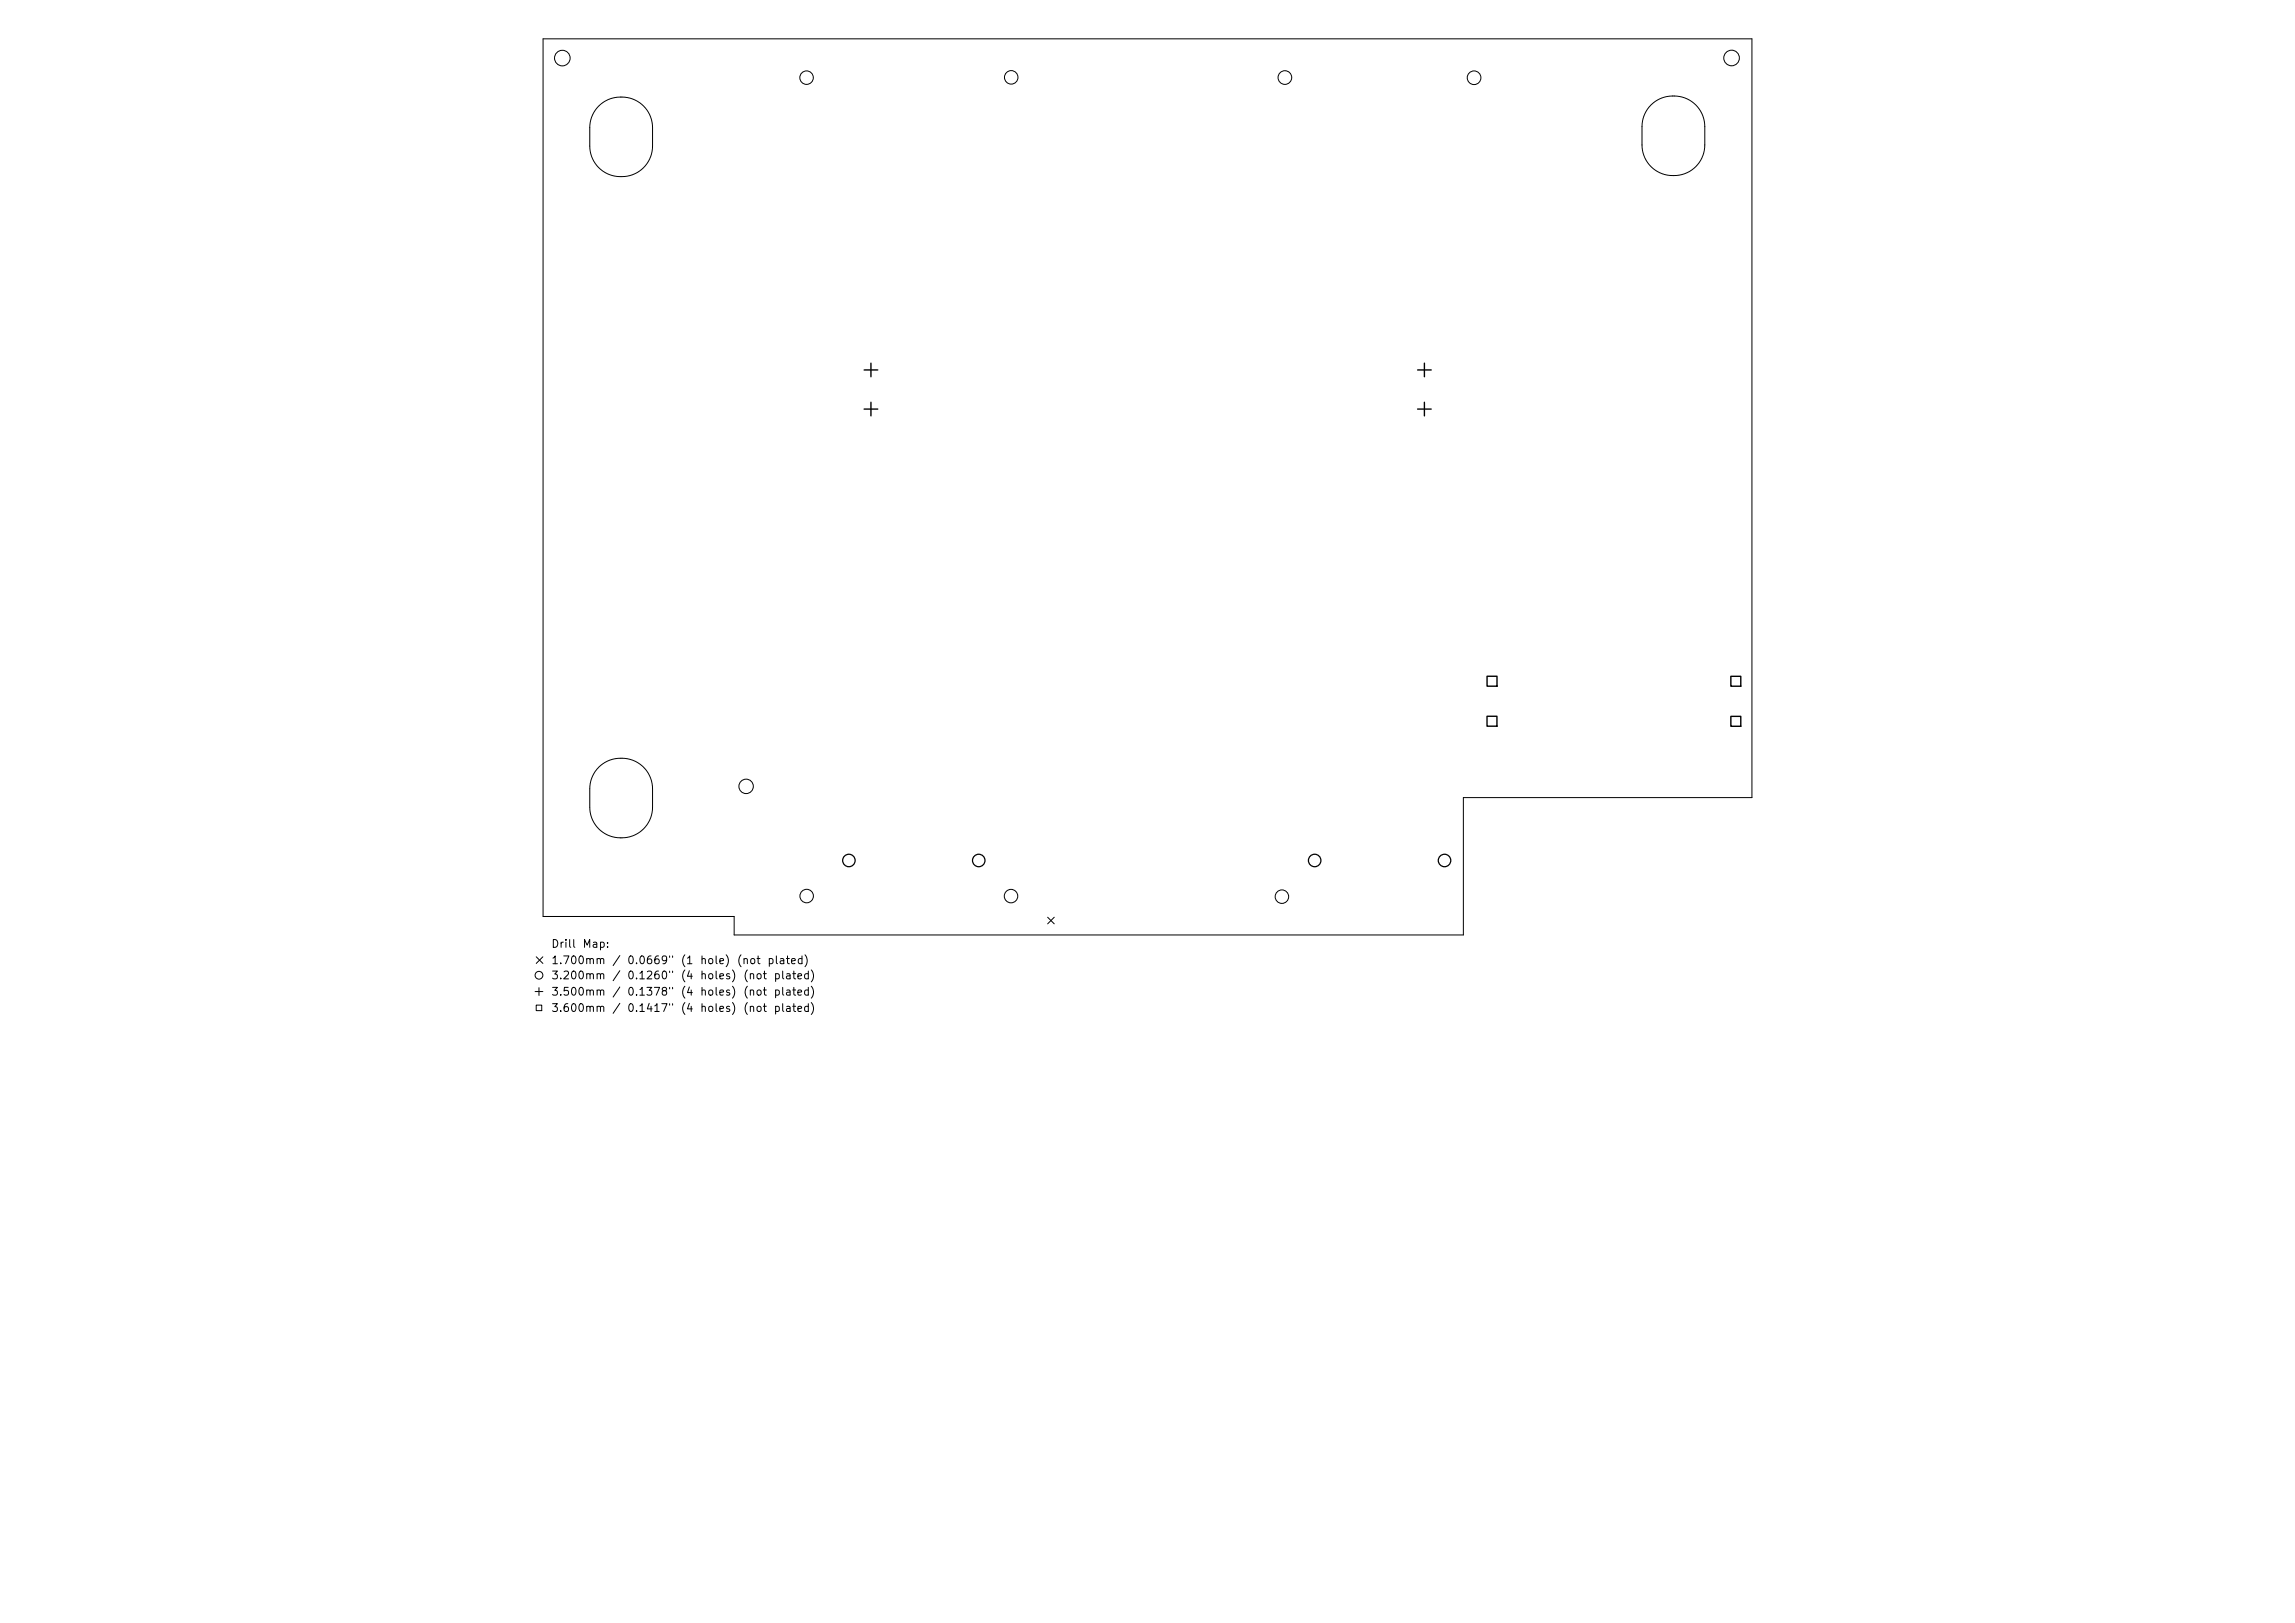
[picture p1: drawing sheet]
<svg xmlns="http://www.w3.org/2000/svg" width="297mm" height="210mm" viewBox="0 0 297 210" stroke-linecap="round" stroke-linejoin="round" font-family="sans-serif">
<defs><g id="words">
<g font-size="1">
<text x="71.3" y="122.9">Drill</text>
<text x="71.3" y="125">1.700mm</text>
<text x="75.3" y="122.9">Map:</text>
<text x="79.2" y="125">/</text>
<text x="81.1" y="125">0.0669&quot;</text>
<text x="88" y="125">(1</text>
<text x="90.5" y="125">hole)</text>
<text x="95.3" y="125">(not</text>
<text x="99.2" y="125">plated)</text>
<text x="71.3" y="127">3.200mm</text>
<text x="71.3" y="129.1">3.500mm</text>
<text x="71.3" y="131.2">3.600mm</text>
<text x="79.2" y="127">/</text>
<text x="79.2" y="129.1">/</text>
<text x="79.2" y="131.2">/</text>
<text x="81.1" y="127">0.1260&quot;</text>
<text x="81.1" y="129.1">0.1378&quot;</text>
<text x="81.1" y="131.2">0.1417&quot;</text>
<text x="88" y="127">(4</text>
<text x="88" y="129.1">(4</text>
<text x="88" y="131.2">(4</text>
<text x="90.5" y="127">holes)</text>
<text x="90.5" y="129.1">holes)</text>
<text x="90.5" y="131.2">holes)</text>
<text x="96.1" y="127">(not</text>
<text x="96.1" y="129.1">(not</text>
<text x="96.1" y="131.2">(not</text>
<text x="100" y="127">plated)</text>
<text x="100" y="129.1">plated)</text>
<text x="100" y="131.2">plated)</text>
</g>
</g></defs>
<g fill="none" stroke="#000" stroke-width=".13">
<path d="M70.3 5h156.4v98.2h-37.3v17.8h-94.4v-2.4h-24.7zM77.5 13.7a4.1 4.1 0 0 1 4.4-.9 4.1 4.1 0 0 1 2.5 3.7v2.4a4.1 4.1 0 0 1-4 4 4.1 4.1 0 0 1-4.1-4v-2.4a4 4 0 0 1 1.2-2.8zM213.7 13.6a4.1 4.1 0 0 1 4.4-.9 4.1 4.1 0 0 1 2.5 3.7v2.4a4.1 4.1 0 0 1-4 3.9 4.1 4.1 0 0 1-4.1-3.9v-2.4a4 4 0 0 1 1.2-2.8zM77.5 99.3a4.1 4.1 0 0 1 4.4-.9 4.1 4.1 0 0 1 2.5 3.7v2.3a4.1 4.1 0 0 1-4 4 4.1 4.1 0 0 1-4.1-4v-2.3a4 4 0 0 1 1.2-2.8zM135.6 118.7l.8 .8M136.4 118.7l-.8 .8M69.2 128.3h1.1M69.4 130.1h.7v.7h-.7zM69.4 123.8l.9 .9M69.8 127.8v1M70.3 123.8l-.9 .9"/>
<circle cx="72.8" cy="7.5" r="1.01"/>
<circle cx="104.4" cy="10" r=".87"/>
<circle cx="130.9" cy="10" r=".87"/>
<circle cx="166.3" cy="10" r=".88"/>
<circle cx="190.8" cy="10.1" r=".88"/>
<circle cx="224.1" cy="7.5" r="1.01"/>
<circle cx="96.6" cy="101.8" r=".93"/>
<circle cx="104.4" cy="115.9" r=".87"/>
<circle cx="130.8" cy="116" r=".87"/>
<circle cx="165.9" cy="116" r=".87"/>
<circle cx="69.8" cy="126.2" r=".5"/>
</g>
<g fill="none" stroke="#000" stroke-width=".16">
<circle cx="109.9" cy="111.3" r=".81"/>
<circle cx="126.7" cy="111.3" r=".81"/>
<circle cx="170.1" cy="111.3" r=".81"/>
<circle cx="186.9" cy="111.3" r=".81"/>
</g>
<path d="M111.8 47.9h1.8M111.8 52.9h1.8M112.7 47v1.8M112.7 52v1.8M183.5 47.9h1.7M183.5 52.9h1.7M184.3 47v1.8M184.3 52v1.8M192.4 92.7h1.3v1.3h-1.3zM192.4 87.5h1.3v1.3h-1.3zM224 87.5h1.3v1.3h-1.3zM224 92.7h1.3v1.3h-1.3z" fill="none" stroke="#000" stroke-width=".18"/>
<use href="#words"/>
</svg>
